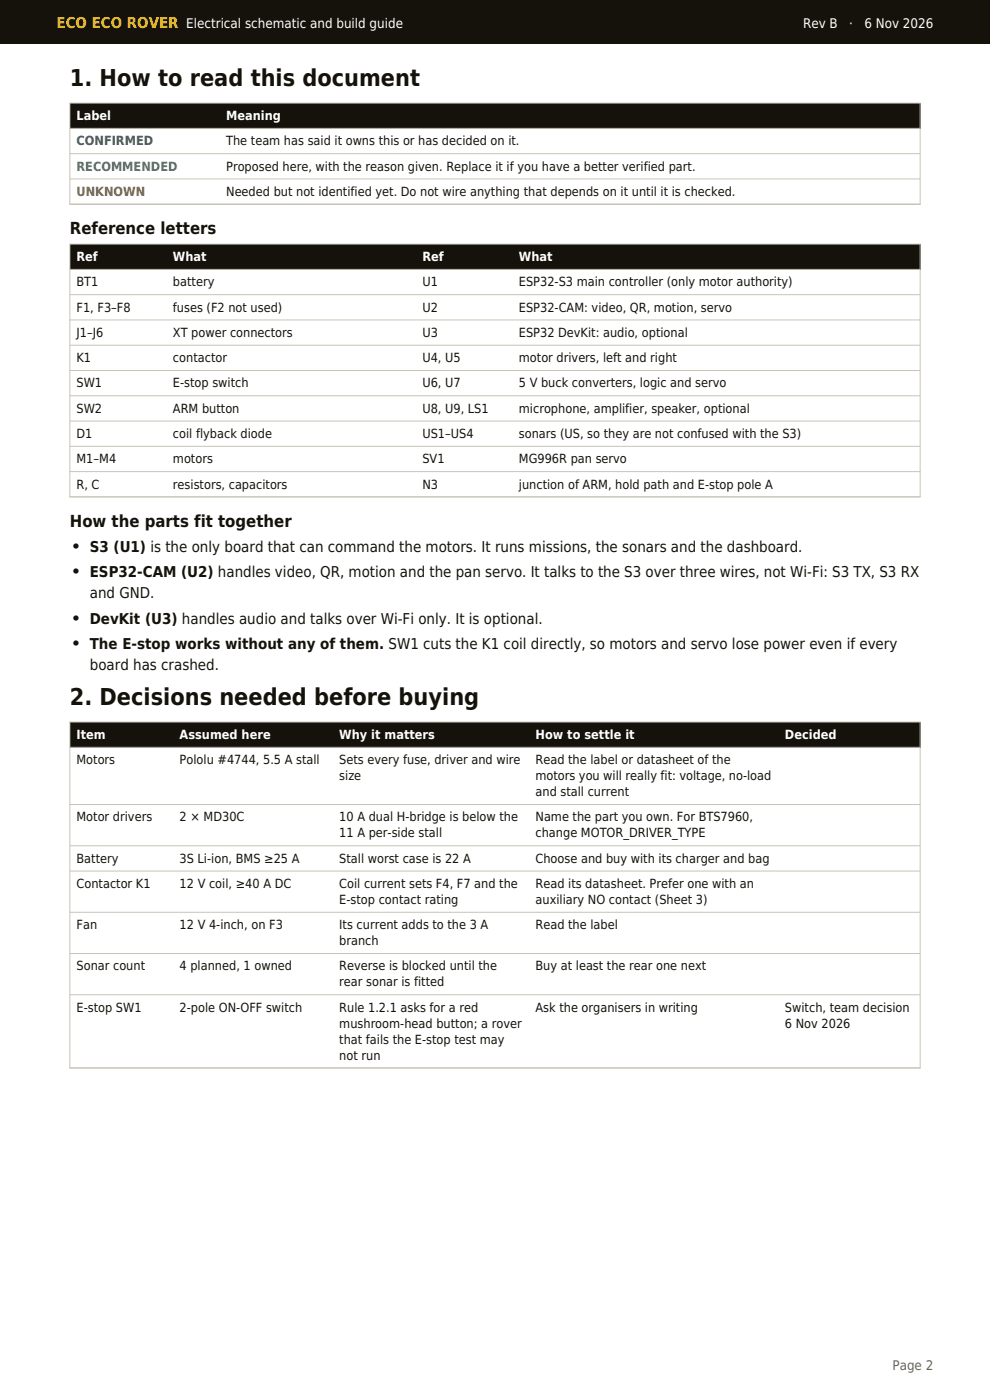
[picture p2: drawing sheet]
<svg xmlns="http://www.w3.org/2000/svg" width="210mm" height="297mm" viewBox="0 0 210 297" stroke-linecap="round" stroke-linejoin="round" font-family="sans-serif">
<defs><g id="words">
<g font-size="4.9" fill="#14120b">
<text x="14.8" y="18.3">1. How to read this document</text>
<text x="14.8" y="149.6">2. Decisions needed before buying</text>
</g>
<g font-size="3.5" fill="#14120b">
<text x="14.8" y="49.7">Reference letters</text>
<text x="14.8" y="111.8">How the parts fit together</text>
<text x="15.5" y="117.1">•</text>
<text x="15.5" y="122.5">•</text>
<text x="15.5" y="132.3">•</text>
<text x="15.5" y="137.7">•</text>
</g>
<text font-size="3.2" fill="#fc0" x="12" y="6">ECO ECO ROVER</text>
<g font-size="3.2" fill="#14120b">
<text x="19" y="117.1">S3 (U1) is the only board that can command the motors. It runs missions, the sonars and the dashboard.</text>
<text x="19" y="122.5">ESP32-CAM (U2) handles video, QR, motion and the pan servo. It talks to the S3 over three wires, not Wi-Fi: S3 TX, S3 RX</text>
<text x="19" y="126.9">and GND.</text>
<text x="19" y="132.3">DevKit (U3) handles audio and talks over Wi-Fi only. It is optional.</text>
<text x="19" y="137.7">The E-stop works without any of them. SW1 cuts the K1 coil directly, so motors and servo lose power even if every</text>
<text x="19" y="142.1">board has crashed.</text>
</g>
<g font-size="2.8" fill="#fff">
<text x="39.5" y="6">Electrical schematic and build guide</text>
<text x="170.3" y="6">Rev B</text>
<text x="180.1" y="6">·</text>
<text x="183.3" y="6">6 Nov 2026</text>
</g>
<text font-size="2.8" fill="#6b6658" x="189.3" y="290.7">Page 2</text>
<g font-size="2.7" fill="#fff">
<text x="16.2" y="25.5">Label</text>
<text x="48" y="25.5">Meaning</text>
<text x="16.2" y="55.4">Ref</text>
<text x="36.7" y="55.4">What</text>
<text x="89.6" y="55.4">Ref</text>
<text x="110.1" y="55.4">What</text>
<text x="16.2" y="156.8">Item</text>
<text x="38.1" y="156.8">Assumed here</text>
<text x="72" y="156.8">Why it matters</text>
<text x="113.6" y="156.8">How to settle it</text>
<text x="166.5" y="156.8">Decided</text>
</g>
<text font-size="2.7" fill="#1e8449" x="16.2" y="30.8">CONFIRMED</text>
<g font-size="2.7" fill="#14120b">
<text x="48" y="30.8">The team has said it owns this or has decided on it.</text>
<text x="48" y="36.2">Proposed here, with the reason given. Replace it if you have a better verified part.</text>
<text x="48" y="41.6">Needed but not identified yet. Do not wire anything that depends on it until it is checked.</text>
<text x="16.2" y="60.7">BT1</text>
<text x="36.7" y="60.7">battery</text>
<text x="89.6" y="60.7">U1</text>
<text x="110.1" y="60.7">ESP32-S3 main controller (only motor authority)</text>
<text x="16.2" y="66.1">F1, F3–F8</text>
<text x="16.2" y="71.5">J1–J6</text>
<text x="36.7" y="66.1">fuses (F2 not used)</text>
<text x="36.7" y="71.5">XT power connectors</text>
<text x="89.6" y="66.1">U2</text>
<text x="89.6" y="71.5">U3</text>
<text x="110.1" y="66.1">ESP32-CAM: video, QR, motion, servo</text>
<text x="110.1" y="71.5">ESP32 DevKit: audio, optional</text>
<text x="16.2" y="76.8">K1</text>
<text x="36.7" y="76.8">contactor</text>
<text x="89.6" y="76.8">U4, U5</text>
<text x="110.1" y="76.8">motor drivers, left and right</text>
<text x="16.2" y="82.2">SW1</text>
<text x="36.7" y="82.2">E-stop switch</text>
<text x="89.6" y="82.2">U6, U7</text>
<text x="110.1" y="82.2">5 V buck converters, logic and servo</text>
<text x="16.2" y="87.6">SW2</text>
<text x="36.7" y="87.6">ARM button</text>
<text x="89.6" y="87.6">U8, U9, LS1</text>
<text x="110.1" y="87.6">microphone, amplifier, speaker, optional</text>
<text x="16.2" y="92.9">D1</text>
<text x="36.7" y="92.9">coil flyback diode</text>
<text x="89.6" y="92.9">US1–US4</text>
<text x="110.1" y="92.9">sonars (US, so they are not confused with the S3)</text>
<text x="16.2" y="98.3">M1–M4</text>
<text x="36.7" y="98.3">motors</text>
<text x="89.6" y="98.3">SV1</text>
<text x="110.1" y="98.3">MG996R pan servo</text>
<text x="16.2" y="103.6">R, C</text>
<text x="36.7" y="103.6">resistors, capacitors</text>
<text x="89.6" y="103.6">N3</text>
<text x="110.1" y="103.6">junction of ARM, hold path and E-stop pole A</text>
<text x="16.2" y="162.1">Motors</text>
<text x="38.1" y="162.1">Pololu #4744, 5.5 A stall</text>
<text x="72" y="162.1">Sets every fuse, driver and wire</text>
<text x="72" y="165.5">size</text>
<text x="113.6" y="162.1">Read the label or datasheet of the</text>
<text x="113.6" y="165.5">motors you will really fit: voltage, no-load</text>
<text x="113.6" y="168.9">and stall current</text>
<text x="16.2" y="174.3">Motor drivers</text>
<text x="38.1" y="174.3">2 × MD30C</text>
<text x="72" y="174.3">10 A dual H-bridge is below the</text>
<text x="72" y="177.7">11 A per-side stall</text>
<text x="113.6" y="174.3">Name the part you own. For BTS7960,</text>
<text x="113.6" y="177.7">change MOTOR_DRIVER_TYPE</text>
<text x="16.2" y="183">Battery</text>
<text x="38.1" y="183">3S Li-ion, BMS ≥25 A</text>
<text x="72" y="183">Stall worst case is 22 A</text>
<text x="113.6" y="183">Choose and buy with its charger and bag</text>
<text x="16.2" y="188.4">Contactor K1</text>
<text x="38.1" y="188.4">12 V coil, ≥40 A DC</text>
<text x="72" y="188.4">Coil current sets F4, F7 and the</text>
<text x="72" y="191.8">E-stop contact rating</text>
<text x="113.6" y="188.4">Read its datasheet. Prefer one with an</text>
<text x="113.6" y="191.8">auxiliary NO contact (Sheet 3)</text>
<text x="16.2" y="197.1">Fan</text>
<text x="38.1" y="197.1">12 V 4-inch, on F3</text>
<text x="72" y="197.1">Its current adds to the 3 A</text>
<text x="113.6" y="197.1">Read the label</text>
<text x="72" y="200.5">branch</text>
<text x="16.2" y="205.9">Sonar count</text>
<text x="38.1" y="205.9">4 planned, 1 owned</text>
<text x="72" y="205.9">Reverse is blocked until the</text>
<text x="72" y="209.3">rear sonar is fitted</text>
<text x="113.6" y="205.9">Buy at least the rear one next</text>
<text x="16.2" y="214.6">E-stop SW1</text>
<text x="38.1" y="214.6">2-pole ON-OFF switch</text>
<text x="72" y="214.6">Rule 1.2.1 asks for a red</text>
<text x="113.6" y="214.6">Ask the organisers in writing</text>
<text x="166.5" y="214.6">Switch, team decision</text>
<text x="72" y="218">mushroom-head button; a rover</text>
<text x="72" y="221.4">that fails the E-stop test may</text>
<text x="166.5" y="218">6 Nov 2026</text>
<text x="72" y="224.8">not run</text>
</g>
<text font-size="2.7" fill="#1f5fbf" x="16.2" y="36.2">RECOMMENDED</text>
<text font-size="2.7" fill="#b03a2e" x="16.2" y="41.6">UNKNOWN</text>
</g></defs>
<g fill="#14120b">
<path d="M0 0h210v9.2h-210z" fill-rule="evenodd"/>
<path d="M14.8 21.9h180.4v5.3h-180.4z" fill-rule="evenodd"/>
</g>
<path d="M14.8 27.2h180.4M14.8 32.6h180.4M14.8 38h180.4M14.8 21.9h180.4v21.4h-180.4z" fill="none" stroke="#c9c4b4" stroke-width=".21"/>
<path d="M14.8 51.8h180.4v5.3h-180.4z" fill-rule="evenodd" fill="#14120b"/>
<path d="M14.8 57.1h180.4M14.8 51.8h180.4v53.6h-180.4zM14.8 62.5h180.4M14.8 67.9h180.4M14.8 73.2h180.4M14.8 78.6h180.4M14.8 84h180.4M14.8 89.3h180.4M14.8 94.7h180.4M14.8 100h180.4" fill="none" stroke="#c9c4b4" stroke-width=".21"/>
<path d="M14.8 153.2h180.4v5.3h-180.4z" fill-rule="evenodd" fill="#14120b"/>
<path d="M14.8 158.5h180.4M14.8 153.2h180.4v73.4h-180.4zM14.8 170.7h180.4M14.8 179.4h180.4M14.8 184.8h180.4M14.8 193.5h180.4M14.8 202.3h180.4M14.8 211h180.4" fill="none" stroke="#c9c4b4" stroke-width=".21"/>
<use href="#words"/>
</svg>
